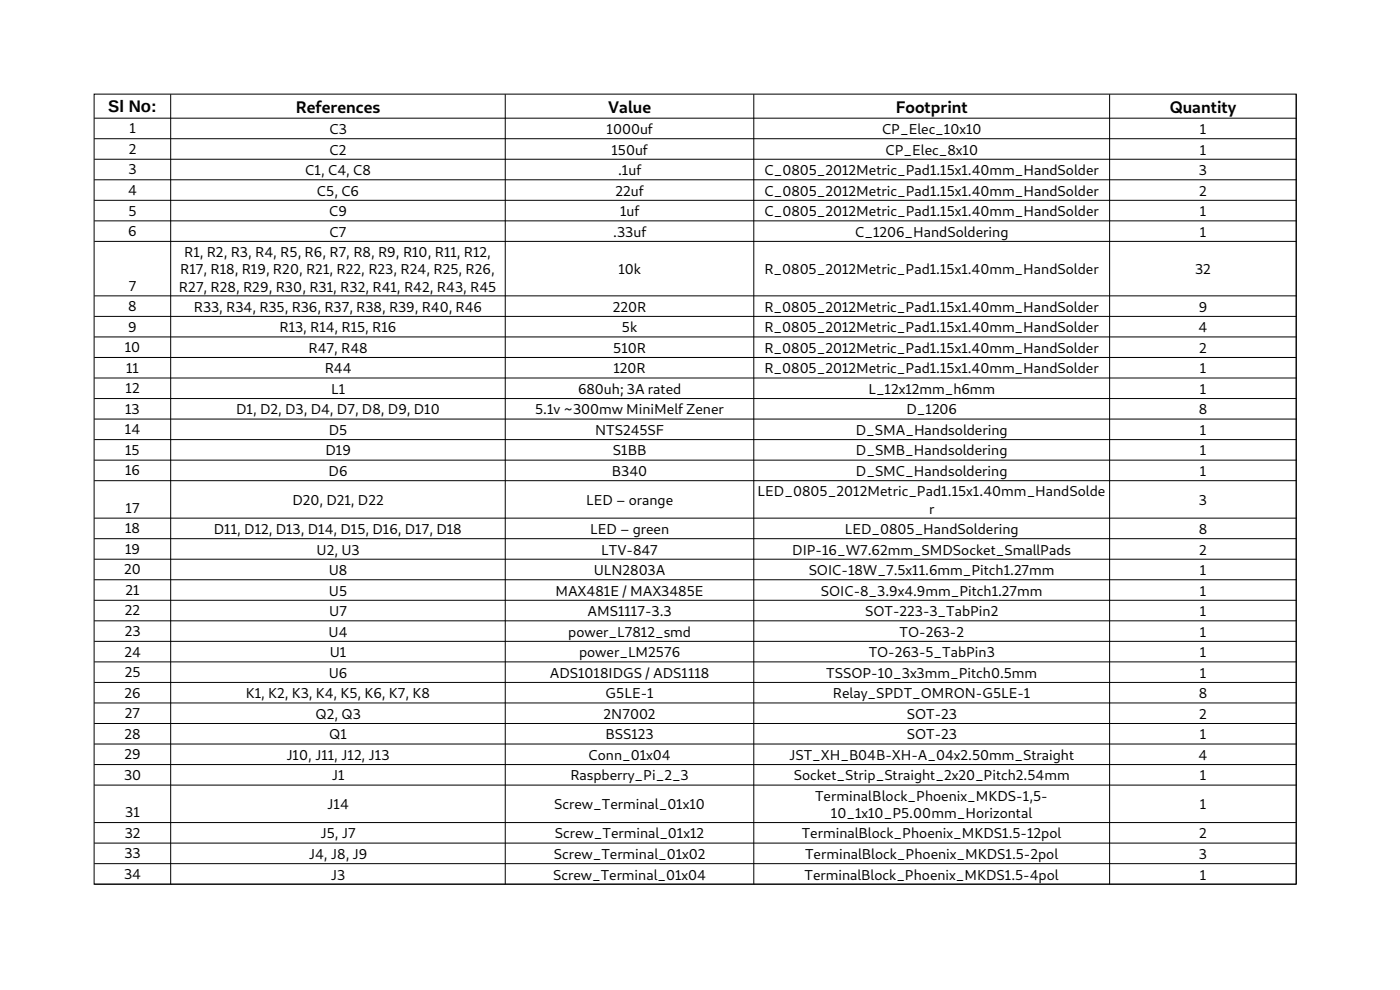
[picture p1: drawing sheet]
<svg xmlns="http://www.w3.org/2000/svg" width="297mm" height="210mm" viewBox="0 0 297 210" stroke-linecap="round" stroke-linejoin="round" font-family="sans-serif">
<defs><g id="words">
<g font-size="3.6">
<text x="23" y="23.8">Sl No:</text>
<text x="62.8" y="23.9">References</text>
<text x="129" y="23.9">Value</text>
<text x="190" y="23.9">Footprint</text>
<text x="248.2" y="23.9">Quantity</text>
</g>
<g font-size="3">
<text x="27.4" y="28.3">1</text>
<text x="69.9" y="28.4">C3</text>
<text x="128.7" y="28.4">1000uf</text>
<text x="187.1" y="28.4">CP_Elec_10x10</text>
<text x="254.5" y="28.4">1</text>
<text x="27.3" y="32.6">2</text>
<text x="69.9" y="32.8">C2</text>
<text x="129.7" y="32.8">150uf</text>
<text x="187.9" y="32.8">CP_Elec_8x10</text>
<text x="254.5" y="32.8">1</text>
<text x="27.2" y="41.3">4</text>
<text x="27.2" y="37">3</text>
<text x="64.8" y="37.1">C1, C4, C8</text>
<text x="67.2" y="41.5">C5, C6</text>
<text x="130.6" y="41.5">22uf</text>
<text x="131.1" y="37.1">.1uf</text>
<text x="162.2" y="37.1">C_0805_2012Metric_Pad1.15x1.40mm_HandSolder</text>
<text x="162.2" y="41.5">C_0805_2012Metric_Pad1.15x1.40mm_HandSolder</text>
<text x="254.4" y="37.1">3</text>
<text x="254.4" y="41.5">2</text>
<text x="27.2" y="45.7">5</text>
<text x="69.8" y="45.9">C9</text>
<text x="131.6" y="45.9">1uf</text>
<text x="162.2" y="45.9">C_0805_2012Metric_Pad1.15x1.40mm_HandSolder</text>
<text x="254.5" y="45.9">1</text>
<text x="27.2" y="50.1">6</text>
<text x="69.9" y="50.2">C7</text>
<text x="130.1" y="50.2">.33uf</text>
<text x="181.4" y="50.2">C_1206_HandSoldering</text>
<text x="254.5" y="50.2">1</text>
<text x="38.2" y="58.2">R17, R18, R19, R20, R21, R22, R23, R24, R25, R26,</text>
<text x="39.1" y="54.5">R1, R2, R3, R4, R5, R6, R7, R8, R9, R10, R11, R12,</text>
<text x="131.2" y="58.2">10k</text>
<text x="162.2" y="58.2">R_0805_2012Metric_Pad1.15x1.40mm_HandSolder</text>
<text x="253.5" y="58.2">32</text>
<text x="27.2" y="66">8</text>
<text x="27.3" y="61.6">7</text>
<text x="38" y="61.9">R27, R28, R29, R30, R31, R32, R41, R42, R43, R45</text>
<text x="27.2" y="70.3">9</text>
<text x="41.1" y="66.1">R33, R34, R35, R36, R37, R38, R39, R40, R46</text>
<text x="59.3" y="70.5">R13, R14, R15, R16</text>
<text x="130" y="66.1">220R</text>
<text x="131.9" y="70.5">5k</text>
<text x="162.2" y="66.1">R_0805_2012Metric_Pad1.15x1.40mm_HandSolder</text>
<text x="162.2" y="70.5">R_0805_2012Metric_Pad1.15x1.40mm_HandSolder</text>
<text x="254.3" y="70.5">4</text>
<text x="254.3" y="66.1">9</text>
<text x="26.5" y="74.7">10</text>
<text x="65.5" y="74.9">R47, R48</text>
<text x="130.1" y="74.9">510R</text>
<text x="162.2" y="74.9">R_0805_2012Metric_Pad1.15x1.40mm_HandSolder</text>
<text x="254.4" y="74.9">2</text>
<text x="26.6" y="83.4">12</text>
<text x="26.7" y="79.1">11</text>
<text x="68.9" y="79.2">R44</text>
<text x="70.2" y="83.6">L1</text>
<text x="122.6" y="83.6">680uh; 3A rated</text>
<text x="130.1" y="79.2">120R</text>
<text x="162.2" y="79.2">R_0805_2012Metric_Pad1.15x1.40mm_HandSolder</text>
<text x="184.2" y="83.6">L_12x12mm_h6mm</text>
<text x="254.5" y="79.2">1</text>
<text x="254.5" y="83.6">1</text>
<text x="26.6" y="87.8">13</text>
<text x="50.1" y="87.9">D1, D2, D3, D4, D7, D8, D9, D10</text>
<text x="113.5" y="87.9">5.1v ~300mw MiniMelf Zener</text>
<text x="192.3" y="87.9">D_1206</text>
<text x="254.3" y="87.9">8</text>
<text x="26.5" y="92.1">14</text>
<text x="69.7" y="92.3">D5</text>
<text x="126.3" y="92.3">NTS245SF</text>
<text x="181.5" y="92.3">D_SMA_Handsoldering</text>
<text x="254.5" y="92.3">1</text>
<text x="26.5" y="100.8">16</text>
<text x="26.6" y="96.5">15</text>
<text x="69" y="96.6">D19</text>
<text x="69.7" y="101">D6</text>
<text x="129.8" y="101">B340</text>
<text x="130" y="96.6">S1BB</text>
<text x="181.6" y="96.6">D_SMB_Handsoldering</text>
<text x="181.6" y="101">D_SMC_Handsoldering</text>
<text x="254.5" y="96.6">1</text>
<text x="254.5" y="101">1</text>
<text x="62" y="107.1">D20, D21, D22</text>
<text x="124.4" y="107.1">LED – orange</text>
<text x="160.7" y="105.3">LED_0805_2012Metric_Pad1.15x1.40mm_HandSolde</text>
<text x="254.4" y="107.1">3</text>
<text x="26.5" y="113.1">18</text>
<text x="26.6" y="108.8">17</text>
<text x="45.4" y="113.3">D11, D12, D13, D14, D15, D16, D17, D18</text>
<text x="125.2" y="113.3">LED – green</text>
<text x="179.2" y="113.3">LED_0805_HandSoldering</text>
<text x="197.1" y="109">r</text>
<text x="254.3" y="113.3">8</text>
<text x="26.5" y="117.5">19</text>
<text x="67.2" y="117.6">U2, U3</text>
<text x="127.6" y="117.6">LTV-847</text>
<text x="168.1" y="117.6">DIP-16_W7.62mm_SMDSocket_SmallPads</text>
<text x="254.4" y="117.6">2</text>
<text x="26.4" y="121.9">20</text>
<text x="69.7" y="122">U8</text>
<text x="125.9" y="122">ULN2803A</text>
<text x="171.6" y="122">SOIC-18W_7.5x11.6mm_Pitch1.27mm</text>
<text x="254.5" y="122">1</text>
<text x="26.5" y="130.6">22</text>
<text x="26.6" y="126.2">21</text>
<text x="69.8" y="126.4">U5</text>
<text x="69.8" y="130.7">U7</text>
<text x="117.8" y="126.4">MAX481E / MAX3485E</text>
<text x="124.6" y="130.7">AMS1117-3.3</text>
<text x="174.1" y="126.4">SOIC-8_3.9x4.9mm_Pitch1.27mm</text>
<text x="183.5" y="130.7">SOT-223-3_TabPin2</text>
<text x="254.5" y="126.4">1</text>
<text x="254.5" y="130.7">1</text>
<text x="26.5" y="134.9">23</text>
<text x="69.7" y="135.1">U4</text>
<text x="120.5" y="135.1">power_L7812_smd</text>
<text x="190.9" y="135.1">TO-263-2</text>
<text x="254.5" y="135.1">1</text>
<text x="26.4" y="139.3">24</text>
<text x="26.5" y="143.6">25</text>
<text x="69.7" y="143.8">U6</text>
<text x="70" y="139.4">U1</text>
<text x="116.6" y="143.8">ADS1018IDGS / ADS1118</text>
<text x="122.8" y="139.4">power_LM2576</text>
<text x="175.3" y="143.8">TSSOP-10_3x3mm_Pitch0.5mm</text>
<text x="184.3" y="139.4">TO-263-5_TabPin3</text>
<text x="254.5" y="139.4">1</text>
<text x="254.5" y="143.8">1</text>
<text x="26.4" y="148">26</text>
<text x="52.1" y="148.1">K1, K2, K3, K4, K5, K6, K7, K8</text>
<text x="128.5" y="148.1">G5LE-1</text>
<text x="176.7" y="148.1">Relay_SPDT_OMRON-G5LE-1</text>
<text x="254.3" y="148.1">8</text>
<text x="26.5" y="152.3">27</text>
<text x="66.9" y="152.5">Q2, Q3</text>
<text x="128.1" y="152.5">2N7002</text>
<text x="192.4" y="152.5">SOT-23</text>
<text x="254.4" y="152.5">2</text>
<text x="26.4" y="156.7">28</text>
<text x="26.4" y="161">29</text>
<text x="60.7" y="161.2">J10, J11, J12, J13</text>
<text x="69.8" y="156.8">Q1</text>
<text x="124.8" y="161.2">Conn_01x04</text>
<text x="128.4" y="156.8">BSS123</text>
<text x="167.4" y="161.2">JST_XH_B04B-XH-A_04x2.50mm_Straight</text>
<text x="192.4" y="156.8">SOT-23</text>
<text x="254.3" y="161.2">4</text>
<text x="254.5" y="156.8">1</text>
<text x="26.3" y="165.4">30</text>
<text x="70.4" y="165.6">J1</text>
<text x="121" y="165.6">Raspberry_Pi_2_3</text>
<text x="168.4" y="165.6">Socket_Strip_Straight_2x20_Pitch2.54mm</text>
<text x="254.5" y="165.6">1</text>
<text x="26.6" y="173.4">31</text>
<text x="69.4" y="171.7">J14</text>
<text x="117.6" y="171.7">Screw_Terminal_01x10</text>
<text x="172.9" y="169.9">TerminalBlock_Phoenix_MKDS-1,5-</text>
<text x="176.3" y="173.5">10_1x10_P5.00mm_Horizontal</text>
<text x="254.5" y="171.7">1</text>
<text x="26.5" y="177.7">32</text>
<text x="68" y="177.9">J5, J7</text>
<text x="117.7" y="177.9">Screw_Terminal_01x12</text>
<text x="170.1" y="177.9">TerminalBlock_Phoenix_MKDS1.5-12pol</text>
<text x="254.4" y="177.9">2</text>
<text x="26.4" y="182.1">33</text>
<text x="65.5" y="182.2">J4, J8, J9</text>
<text x="117.5" y="182.2">Screw_Terminal_01x02</text>
<text x="170.8" y="182.2">TerminalBlock_Phoenix_MKDS1.5-2pol</text>
<text x="254.4" y="182.2">3</text>
<text x="26.3" y="186.4">34</text>
<text x="70.2" y="186.6">J3</text>
<text x="117.3" y="186.6">Screw_Terminal_01x04</text>
<text x="170.7" y="186.6">TerminalBlock_Phoenix_MKDS1.5-4pol</text>
<text x="254.5" y="186.6">1</text>
</g>
</g></defs>
<g fill="none" stroke="#000" stroke-width=".21">
<path d="M20 20h255v167.6h-255zM20 25.1h255M20 29.4h255M20 33.8h255M20 38.1h255M36.2 20v167.6M107.2 20v167.6M159.9 20v167.6M235.4 20v167.6M275 20v167.6h-255M20 42.5h255M20 46.9h255"/>
<path d="M20 51.2h255M20 62.8h255M20 67.1h255M20 71.5h255M20 75.8h255M20 80.2h255M20 84.5h255M20 88.9h255M20 93.3h255M20 97.6h255M20 102h255M20 109.9h255"/>
<path d="M20 114.3h255M20 118.6h255M20 123h255M20 127.3h255M20 131.7h255M20 136.1h255M20 140.4h255M20 144.8h255M20 149.1h255M20 153.5h255M20 157.8h255M20 162.2h255"/>
<path d="M20 166.5h255M20 174.5h255M20 178.8h255M20 183.2h255"/>
</g>
<use href="#words"/>
</svg>
